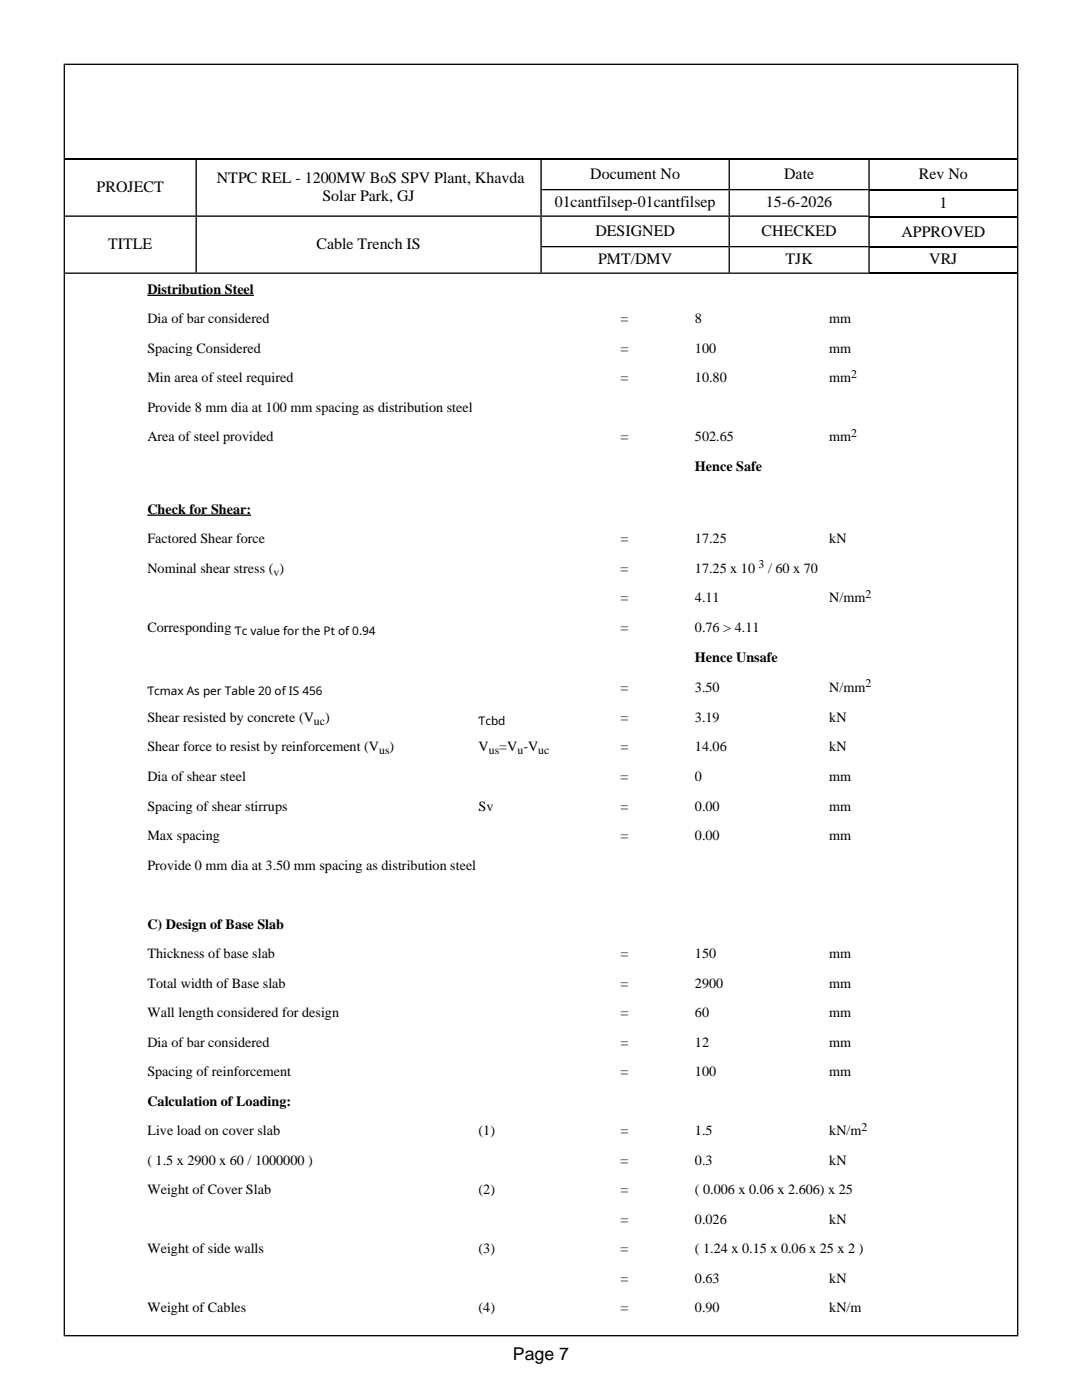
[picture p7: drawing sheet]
<svg xmlns="http://www.w3.org/2000/svg" width="216mm" height="279mm" viewBox="0 0 216 279" stroke-linecap="round" stroke-linejoin="round" font-family="sans-serif">
<defs><g id="words">
<text font-size="3.5" x="102.4" y="271.5">Page 7</text>
<g font-size="3.2">
<text x="117.8" y="35.7">Document No</text>
<text x="156.5" y="35.7">Date</text>
<text x="183.3" y="35.7">Rev No</text>
<text x="19.3" y="38.3">PROJECT</text>
<text x="43.3" y="36.5">NTPC REL - 1200MW BoS SPV Plant, Khavda</text>
<text x="64.3" y="40.2">Solar Park, GJ</text>
<text x="110.7" y="41.4">01cantfilsep-01cantfilsep</text>
<text x="152.8" y="41.4">15-6-2026</text>
<text x="187.4" y="41.5">1</text>
<text x="118.8" y="47.1">DESIGNED</text>
<text x="152" y="47.1">CHECKED</text>
<text x="179.9" y="47.2">APPROVED</text>
<text x="21.6" y="49.7">TITLE</text>
<text x="63.2" y="49.7">Cable Trench IS</text>
<text x="119.3" y="52.8">PMT/DMV</text>
<text x="156.7" y="52.8">TJK</text>
<text x="185.4" y="52.8">VRJ</text>
</g>
<g font-size="2.8">
<text x="29.4" y="58.6">Distribution Steel</text>
<text x="29.4" y="64.5">Dia of bar considered</text>
<text x="123.8" y="64.5">=</text>
<text x="138.7" y="64.5">8</text>
<text x="165.5" y="64.5">mm</text>
<text x="29.4" y="70.4">Spacing Considered</text>
<text x="123.8" y="70.4">=</text>
<text x="138.7" y="70.4">100</text>
<text x="165.5" y="70.4">mm</text>
<text x="29.4" y="76.3">Min area of steel required</text>
<text x="123.8" y="76.3">=</text>
<text x="138.7" y="76.3">10.80</text>
<text x="165.5" y="76.3">mm</text>
<text x="29.4" y="82.2">Provide 8 mm dia at 100 mm spacing as distribution steel</text>
<text x="29.4" y="88.1">Area of steel provided</text>
<text x="123.8" y="88.1">=</text>
<text x="138.7" y="88.1">502.65</text>
<text x="165.5" y="88.1">mm</text>
<text x="138.7" y="94">Hence Safe</text>
<text x="29.4" y="102.5">Check for Shear:</text>
<text x="29.4" y="108.4">Factored Shear force</text>
<text x="123.8" y="108.4">=</text>
<text x="138.7" y="108.4">17.25</text>
<text x="165.5" y="108.4">kN</text>
<text x="29.4" y="114.3">Nominal shear stress ( )</text>
<text x="123.8" y="114.3">=</text>
<text x="138.7" y="114.3">17.25 x 10</text>
<text x="153.3" y="114.3">/ 60 x 70</text>
<text x="123.8" y="120.2">=</text>
<text x="138.7" y="120.2">4.11</text>
<text x="165.5" y="120.2">N/mm</text>
<text x="29.4" y="126.2">Corresponding</text>
<text x="123.8" y="126.1">=</text>
<text x="138.7" y="126.1">0.76 &gt; 4.11</text>
<text x="138.7" y="132.1">Hence Unsafe</text>
<text x="123.8" y="138">=</text>
<text x="138.7" y="138">3.50</text>
<text x="165.5" y="138">N/mm</text>
<text x="29.4" y="144">Shear resisted by concrete (V</text>
<text x="29.4" y="150">Shear force to resist by reinforcement (V</text>
<text x="64.9" y="144">)</text>
<text x="77.7" y="150">)</text>
<text x="95.5" y="150">V</text>
<text x="99.6" y="150">=V -V</text>
<text x="123.8" y="144">=</text>
<text x="123.8" y="150">=</text>
<text x="138.7" y="144">3.19</text>
<text x="138.7" y="150">14.06</text>
<text x="165.5" y="144">kN</text>
<text x="165.5" y="150">kN</text>
<text x="29.4" y="155.9">Dia of shear steel</text>
<text x="123.8" y="155.9">=</text>
<text x="138.7" y="155.9">0</text>
<text x="165.5" y="155.9">mm</text>
<text x="29.4" y="161.8">Spacing of shear stirrups</text>
<text x="95.5" y="161.8">Sv</text>
<text x="123.8" y="161.8">=</text>
<text x="138.7" y="161.8">0.00</text>
<text x="165.5" y="161.8">mm</text>
<text x="29.4" y="167.6">Max spacing</text>
<text x="123.8" y="167.6">=</text>
<text x="138.7" y="167.6">0.00</text>
<text x="165.5" y="167.6">mm</text>
<text x="29.4" y="173.5">Provide 0 mm dia at 3.50 mm spacing as distribution steel</text>
<text x="29.4" y="185.3">C) Design of Base Slab</text>
<text x="29.4" y="191.2">Thickness of base slab</text>
<text x="123.8" y="191.2">=</text>
<text x="138.7" y="191.2">150</text>
<text x="165.5" y="191.2">mm</text>
<text x="29.4" y="197.1">Total width of Base slab</text>
<text x="123.8" y="197.1">=</text>
<text x="138.7" y="197.1">2900</text>
<text x="165.5" y="197.1">mm</text>
<text x="29.4" y="203">Wall length considered for design</text>
<text x="123.8" y="203">=</text>
<text x="138.7" y="203">60</text>
<text x="165.5" y="203">mm</text>
<text x="29.4" y="208.9">Dia of bar considered</text>
<text x="123.8" y="208.9">=</text>
<text x="138.7" y="208.9">12</text>
<text x="165.5" y="208.9">mm</text>
<text x="29.4" y="214.8">Spacing of reinforcement</text>
<text x="123.8" y="214.8">=</text>
<text x="138.7" y="214.8">100</text>
<text x="165.5" y="214.8">mm</text>
<text x="29.4" y="220.7">Calculation of Loading:</text>
<text x="29.4" y="226.6">Live load on cover slab</text>
<text x="95.5" y="226.6">(1)</text>
<text x="123.8" y="226.6">=</text>
<text x="138.7" y="226.6">1.5</text>
<text x="165.5" y="226.6">kN/m</text>
<text x="29.4" y="232.5">( 1.5 x 2900 x 60 / 1000000 )</text>
<text x="123.8" y="232.5">=</text>
<text x="138.7" y="232.5">0.3</text>
<text x="165.5" y="232.5">kN</text>
<text x="29.4" y="238.3">Weight of Cover Slab</text>
<text x="95.5" y="238.3">(2)</text>
<text x="123.8" y="238.3">=</text>
<text x="138.7" y="238.3">( 0.006 x 0.06 x 2.606) x 25</text>
<text x="123.8" y="244.2">=</text>
<text x="138.7" y="244.2">0.026</text>
<text x="165.5" y="244.2">kN</text>
<text x="29.4" y="250.1">Weight of side walls</text>
<text x="95.5" y="250.1">(3)</text>
<text x="123.8" y="250.1">=</text>
<text x="138.7" y="250.1">( 1.24 x 0.15 x 0.06 x 25 x 2 )</text>
<text x="123.8" y="256">=</text>
<text x="138.7" y="256">0.63</text>
<text x="165.5" y="256">kN</text>
<text x="29.4" y="261.9">Weight of Cables</text>
<text x="95.5" y="261.9">(4)</text>
<text x="123.8" y="261.9">=</text>
<text x="138.7" y="261.9">0.90</text>
<text x="165.5" y="261.9">kN/m</text>
</g>
<g font-size="2.4">
<text x="169.9" y="75.4">2</text>
<text x="169.9" y="87.2">2</text>
<text x="151.4" y="113.4">3</text>
<text x="54.6" y="114.9">v</text>
<text x="172.7" y="119.3">2</text>
<text x="46.9" y="126.8">Ƭc value for the Pt of 0.94</text>
<text x="172.7" y="137.1">2</text>
<text x="29.4" y="138.7">Ƭcmax As per Table 20 of IS 456</text>
<text x="62.6" y="144.6">uc</text>
<text x="95.5" y="144.6">Ƭcbd</text>
<text x="75.6" y="150.5">us</text>
<text x="97.5" y="150.5">us</text>
<text x="103.3" y="150.5">u</text>
<text x="107.4" y="150.5">uc</text>
<text x="171.9" y="225.6">2</text>
</g>
</g></defs>
<g fill="none" stroke="#000" stroke-width=".26">
<path d="M12.7 12.8h190.5M12.8 12.7v254M203.1 12.7v254M13 31.8h189.9M39.1 31.9v22.7M108 31.9v22.7M108.1 37.8h94.8M145.5 31.9v22.7M173.4 31.9v22.7M13 43.1h160.5M13 54.5h189.9M29.4 58.9h21.3"/>
<path d="M108.1 49.2h94.8M173.5 43.4h29.4M29.4 102.8h20.7M12.7 266.6h190.5"/>
</g>
<use href="#words"/>
</svg>
